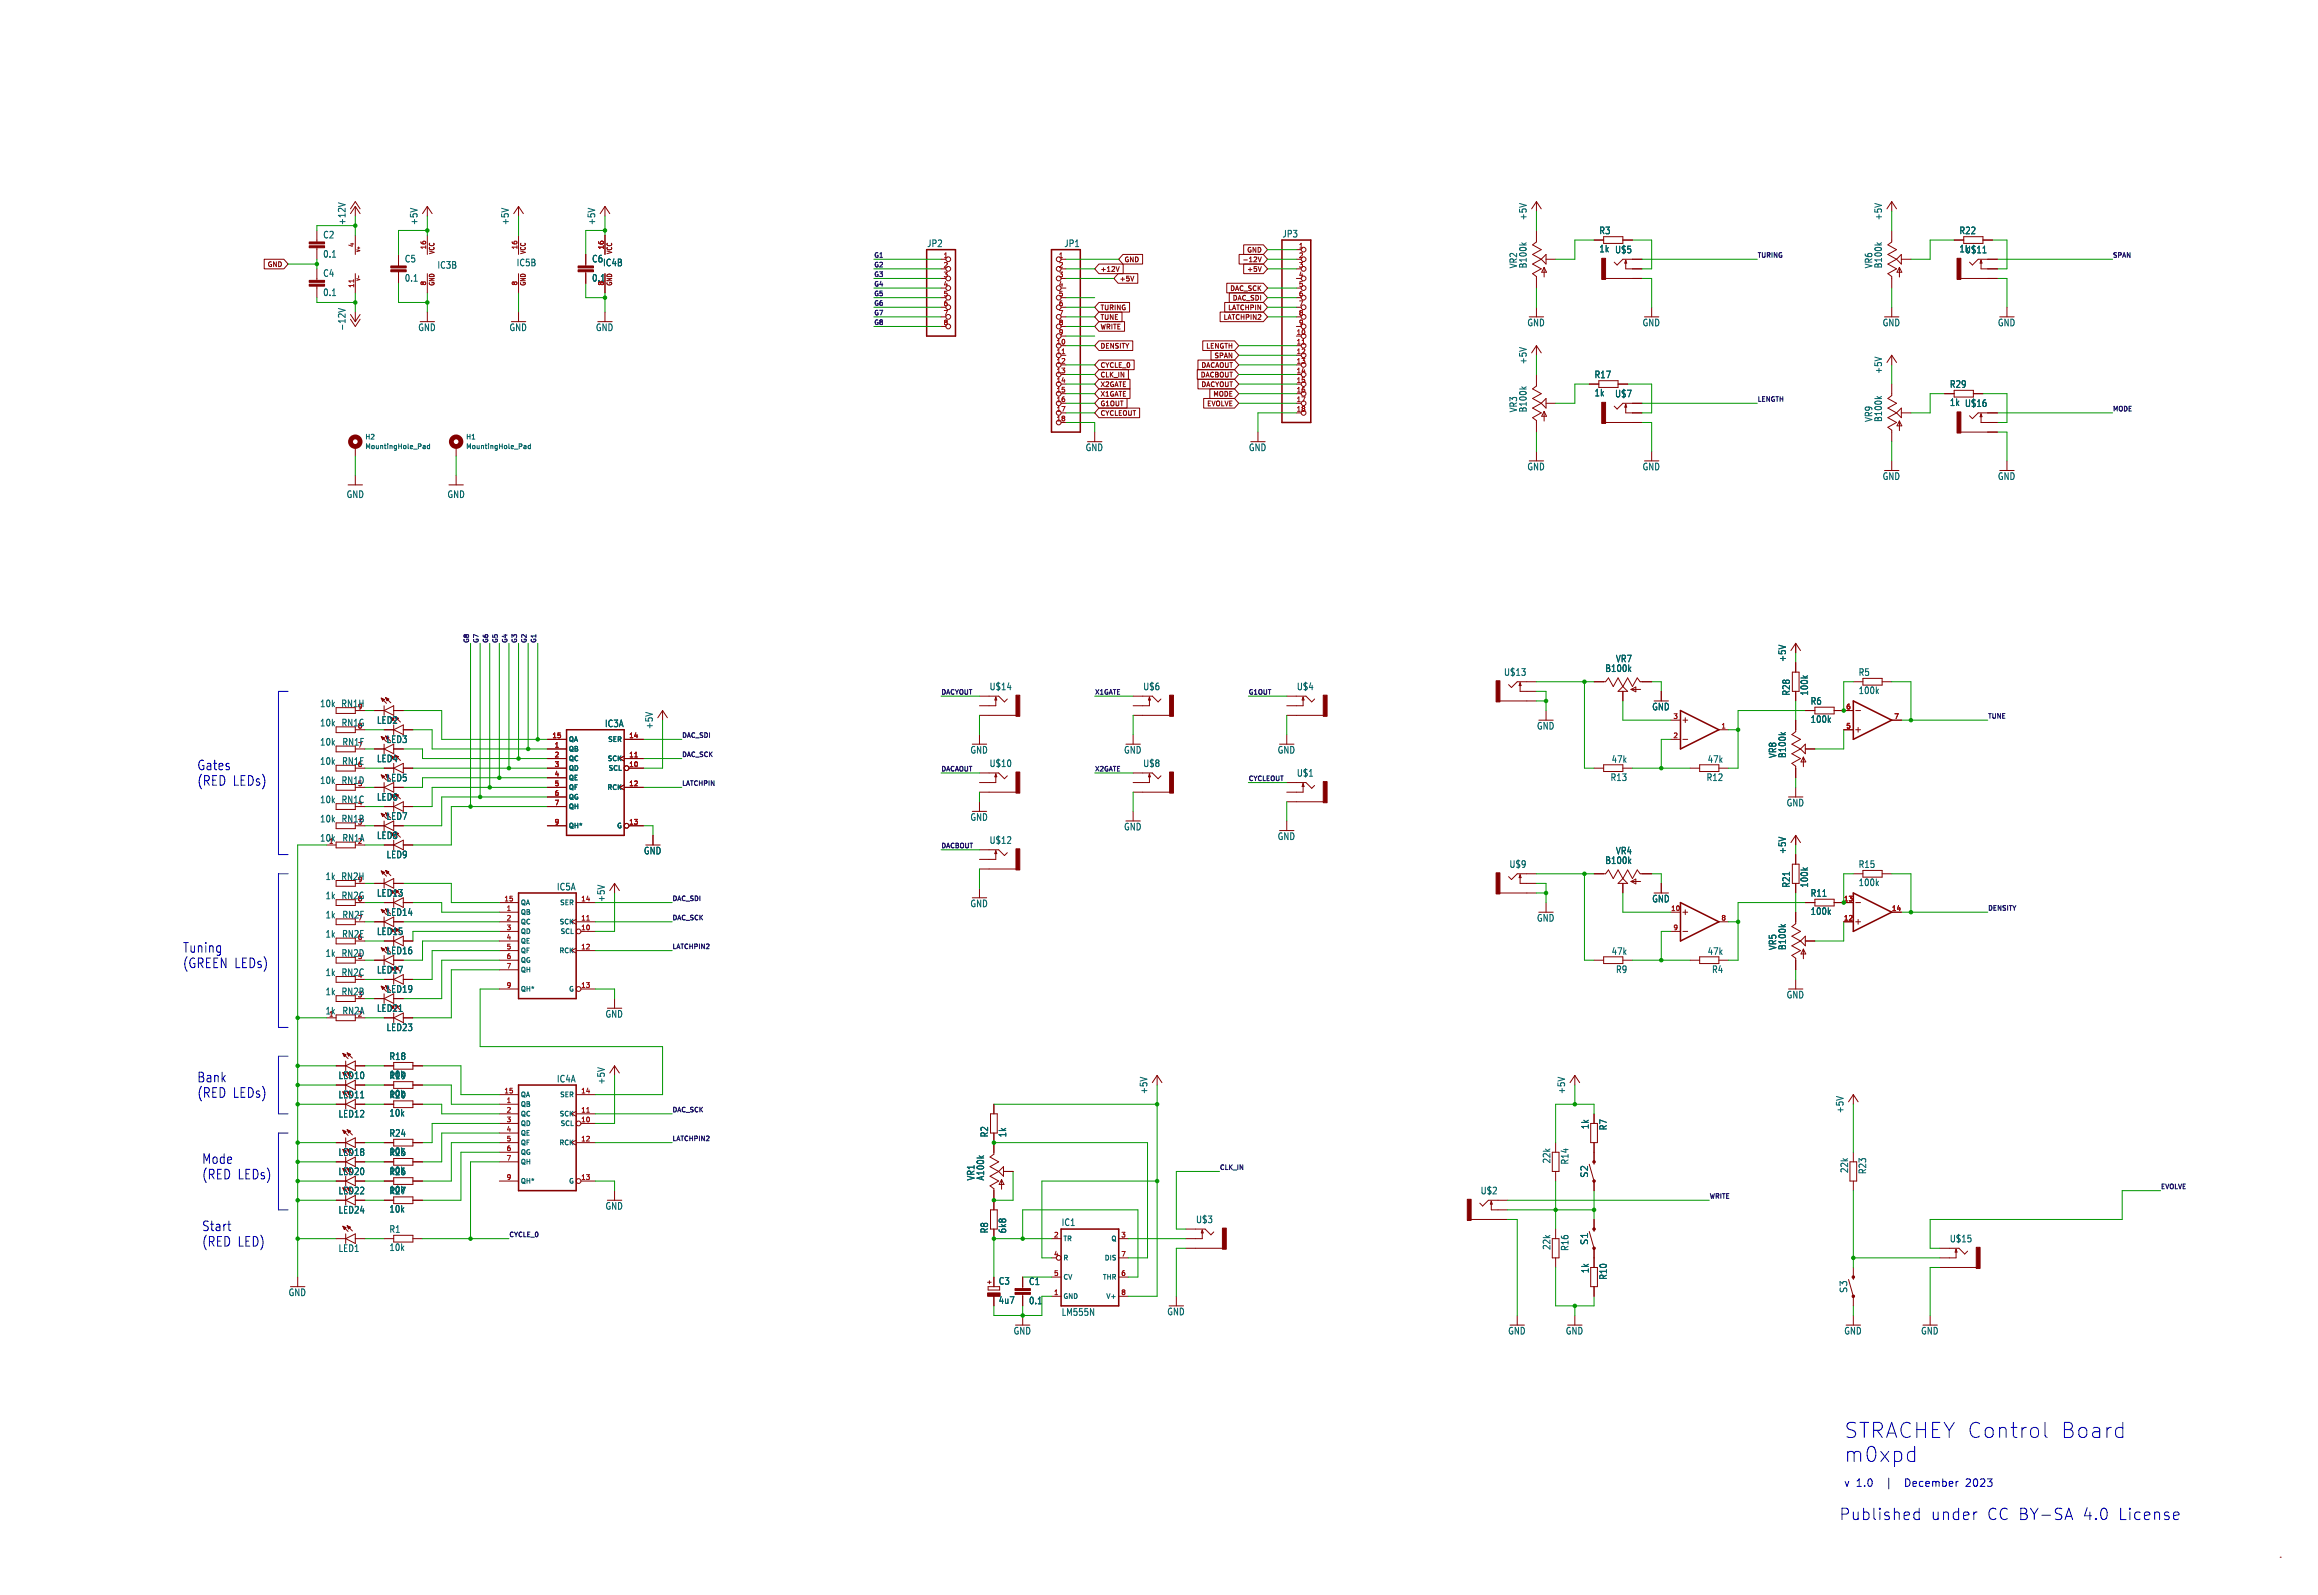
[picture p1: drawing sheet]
<svg xmlns="http://www.w3.org/2000/svg" width="613mm" height="422mm" viewBox="0 0 613 422" stroke-linecap="round" stroke-linejoin="round" font-family="sans-serif">
<defs><g id="words">
<g font-size="5.6" fill="#0000c2">
<text x="487.7" y="380.7">STRACHEY Control</text>
<text x="544.3" y="380.7">Board</text>
<text x="487.7" y="387.1">m0xpd</text>
</g>
<g font-size="4.2" fill="#0000c2">
<text x="486.4" y="402.3">Published</text>
<text x="510.4" y="402.3">under</text>
<text x="525.1" y="402.3">CC BY-SA</text>
<text x="550.1" y="402.3">4.0</text>
<text x="559.4" y="402.3">License</text>
</g>
<g font-size="3.5" fill="#0000c2">
<text x="52.1" y="203.9">Gates</text>
<text x="52.1" y="208">(RED LEDs)</text>
<text x="48.3" y="252.2">Tuning</text>
<text x="48.3" y="256.3">(GREEN LEDs)</text>
<text x="52.1" y="286.5">Bank</text>
<text x="52.1" y="290.6">(RED LEDs)</text>
<text x="53.3" y="308.1">Mode</text>
<text x="53.3" y="312.2">(RED LEDs)</text>
<text x="53.3" y="325.9">Start</text>
<text x="53.3" y="329.9">(RED LED)</text>
</g>
<g font-size="2.8" fill="#0000c2">
<text x="487.7" y="393.4">v 1.0</text>
<text x="498.7" y="393.4">|</text>
<text x="503.8" y="393.4">December</text>
<text x="519.9" y="393.4">2023</text>
</g>
<g font-size="2.5" fill="#006464">
<text x="91.6" y="59.6" transform="rotate(-90 91.6 59.6)">+12V</text>
<text x="110.6" y="59.6" transform="rotate(-90 110.6 59.6)">+5V</text>
<text x="134.8" y="59.6" transform="rotate(-90 134.8 59.6)">+5V</text>
<text x="157.6" y="59.6" transform="rotate(-90 157.6 59.6)">+5V</text>
<text x="404" y="58.4" transform="rotate(-90 404 58.4)">+5V</text>
<text x="498" y="58.4" transform="rotate(-90 498 58.4)">+5V</text>
<text x="85.4" y="63.3">C2</text>
<text x="245.2" y="65.5">JP2</text>
<text x="281.4" y="65.5">JP1</text>
<text x="339.1" y="63">JP3</text>
<text x="423" y="62.1">R3</text>
<text x="518.2" y="62.1">R22</text>
<text x="85.4" y="68.3">0.1</text>
<text x="107" y="69.6">C5</text>
<text x="115.6" y="71.3">IC3B</text>
<text x="136.6" y="70.6">IC5B</text>
<text x="156.5" y="69.6">C6</text>
<text x="159.4" y="70.6">IC4B</text>
<text x="401.5" y="71.1" transform="rotate(-90 401.5 71.1)">VR2</text>
<text x="404" y="71.1" transform="rotate(-90 404 71.1)">B100k</text>
<text x="423" y="66.9">1k</text>
<text x="427.1" y="67.2">U$5</text>
<text x="495.4" y="71.1" transform="rotate(-90 495.4 71.1)">VR6</text>
<text x="498" y="71.1" transform="rotate(-90 498 71.1)">B100k</text>
<text x="518.2" y="66.9">1kU$11</text>
<text x="85.4" y="73.4">C4</text>
<text x="107" y="74.7">0.1</text>
<text x="156.5" y="74.7">0.1</text>
<text x="85.4" y="78.5">0.1</text>
<text x="91.6" y="87.6" transform="rotate(-90 91.6 87.6)">-12V</text>
<text x="110.5" y="87.8">GND</text>
<text x="134.7" y="87.8">GND</text>
<text x="157.5" y="87.8">GND</text>
<text x="403.9" y="86.5">GND</text>
<text x="434.4" y="86.5">GND</text>
<text x="497.9" y="86.5">GND</text>
<text x="528.4" y="86.5">GND</text>
<text x="404" y="96.5" transform="rotate(-90 404 96.5)">+5V</text>
<text x="421.7" y="100.2">R17</text>
<text x="498" y="99" transform="rotate(-90 498 99)">+5V</text>
<text x="421.7" y="105">1k</text>
<text x="427.1" y="105.3">U$7</text>
<text x="515.7" y="102.8">R29</text>
<text x="515.7" y="107.6">1k</text>
<text x="519.7" y="107.8">U$16</text>
<text x="401.5" y="109.2" transform="rotate(-90 401.5 109.2)">VR3</text>
<text x="404" y="109.2" transform="rotate(-90 404 109.2)">B100k</text>
<text x="495.4" y="111.7" transform="rotate(-90 495.4 111.7)">VR9</text>
<text x="498" y="111.7" transform="rotate(-90 498 111.7)">B100k</text>
<text x="287.1" y="119.5">GND</text>
<text x="330.3" y="119.5">GND</text>
<text x="403.9" y="124.6">GND</text>
<text x="434.4" y="124.6">GND</text>
<text x="91.6" y="131.9">GND</text>
<text x="118.3" y="131.9">GND</text>
<text x="497.9" y="127.1">GND</text>
<text x="528.4" y="127.1">GND</text>
<text x="397.7" y="179">U$13</text>
<text x="424.5" y="177.9">B100k</text>
<text x="427.3" y="175.4">VR7</text>
<text x="472.6" y="175.2" transform="rotate(-90 472.6 175.2)">+5V</text>
<text x="491.5" y="179">R5</text>
<text x="261.7" y="182.8">U$14</text>
<text x="302.3" y="182.8">U$6</text>
<text x="343" y="182.8">U$4</text>
<text x="473.6" y="184.1" transform="rotate(-90 473.6 184.1)">R28</text>
<text x="478.4" y="184.1" transform="rotate(-90 478.4 184.1)">100k</text>
<text x="491.5" y="183.8">100k</text>
<text x="84.6" y="187.3">10k</text>
<text x="90.2" y="187.3">RN1H</text>
<text x="99.6" y="191.7">LED2</text>
<text x="436.9" y="188.1">GND</text>
<text x="478.8" y="186.6">R6</text>
<text x="478.8" y="191.4">100k</text>
<text x="84.6" y="197.4">10k</text>
<text x="84.6" y="192.3">10k</text>
<text x="90.3" y="192.3">RN1G</text>
<text x="90.5" y="197.4">RN1F</text>
<text x="102.2" y="196.7">LED3</text>
<text x="159.9" y="192.5">IC3A</text>
<text x="172.9" y="193" transform="rotate(-90 172.9 193)">+5V</text>
<text x="406.5" y="193.2">GND</text>
<text x="84.6" y="202.5">10k</text>
<text x="90.4" y="202.5">RN1E</text>
<text x="99.6" y="201.8">LED4</text>
<text x="256.6" y="199.5">GND</text>
<text x="261.7" y="203.1">U$10</text>
<text x="297.2" y="199.5">GND</text>
<text x="302.3" y="203.1">U$8</text>
<text x="337.9" y="199.5">GND</text>
<text x="426.2" y="202">47k</text>
<text x="451.6" y="202">47k</text>
<text x="470" y="200.6" transform="rotate(-90 470 200.6)">VR8</text>
<text x="472.6" y="200.6" transform="rotate(-90 472.6 200.6)">B100k</text>
<text x="84.6" y="207.6">10k</text>
<text x="90.3" y="207.6">RN1D</text>
<text x="102.2" y="206.9">LED5</text>
<text x="343" y="205.6">U$1</text>
<text x="425.9" y="206.8">R13</text>
<text x="451.3" y="206.8">R12</text>
<text x="84.6" y="212.7">10k</text>
<text x="90.3" y="212.7">RN1C</text>
<text x="99.6" y="212">LED6</text>
<text x="472.5" y="213.5">GND</text>
<text x="84.6" y="217.7">10k</text>
<text x="90.3" y="217.7">RN1B</text>
<text x="102.2" y="217.1">LED7</text>
<text x="256.6" y="217.3">GND</text>
<text x="297.2" y="219.9">GND</text>
<text x="84.6" y="222.8">10k</text>
<text x="90.5" y="222.8">RN1A</text>
<text x="99.6" y="222.1">LED8</text>
<text x="102.2" y="227.2">LED9</text>
<text x="170.2" y="226.2">GND</text>
<text x="261.7" y="223.4">U$12</text>
<text x="337.9" y="222.4">GND</text>
<text x="427.3" y="226.2">VR4</text>
<text x="472.6" y="226" transform="rotate(-90 472.6 226)">+5V</text>
<text x="86" y="233">1k</text>
<text x="90.2" y="233">RN2H</text>
<text x="399.2" y="229.8">U$9</text>
<text x="424.5" y="228.7">B100k</text>
<text x="491.5" y="229.8">R15</text>
<text x="86" y="238.1">1k</text>
<text x="90.3" y="238.1">RN2G</text>
<text x="99.6" y="237.4">LED13</text>
<text x="147.2" y="235.7">IC5A</text>
<text x="160.2" y="238.7" transform="rotate(-90 160.2 238.7)">+5V</text>
<text x="436.9" y="238.9">GND</text>
<text x="473.6" y="234.9" transform="rotate(-90 473.6 234.9)">R21</text>
<text x="478.4" y="234.9" transform="rotate(-90 478.4 234.9)">100k</text>
<text x="478.8" y="237.4">R11</text>
<text x="491.5" y="234.6">100k</text>
<text x="86" y="243.1">1k</text>
<text x="90.5" y="243.1">RN2F</text>
<text x="102.2" y="242.5">LED14</text>
<text x="256.6" y="240.2">GND</text>
<text x="406.5" y="244">GND</text>
<text x="478.8" y="242.2">100k</text>
<text x="86" y="248.2">1k</text>
<text x="90.4" y="248.2">RN2E</text>
<text x="99.6" y="247.5">LED15</text>
<text x="470" y="251.4" transform="rotate(-90 470 251.4)">VR5</text>
<text x="472.6" y="251.4" transform="rotate(-90 472.6 251.4)">B100k</text>
<text x="86" y="253.3">1k</text>
<text x="90.3" y="253.3">RN2D</text>
<text x="99.6" y="257.7">LED17</text>
<text x="102.2" y="252.6">LED16</text>
<text x="426.2" y="252.8">47k</text>
<text x="427.4" y="257.6">R9</text>
<text x="451.6" y="252.8">47k</text>
<text x="452.8" y="257.6">R4</text>
<text x="86" y="263.5">1k</text>
<text x="86" y="258.4">1k</text>
<text x="90.3" y="263.5">RN2B</text>
<text x="90.3" y="258.4">RN2C</text>
<text x="102.2" y="262.8">LED19</text>
<text x="86" y="268.5">1k</text>
<text x="90.5" y="268.5">RN2A</text>
<text x="99.6" y="267.9">LED21</text>
<text x="160.1" y="269.4">GND</text>
<text x="472.5" y="264.3">GND</text>
<text x="102.2" y="272.9">LED23</text>
<text x="102.9" y="280.6">R18</text>
<text x="89.5" y="285.6">LED10</text>
<text x="102.9" y="285.4">10k</text>
<text x="147.2" y="286.5">IC4A</text>
<text x="160.2" y="287" transform="rotate(-90 160.2 287)">+5V</text>
<text x="89.5" y="290.7">LED11</text>
<text x="102.9" y="290.5">10k</text>
<text x="303.7" y="289.5" transform="rotate(-90 303.7 289.5)">+5V</text>
<text x="414.2" y="289.5" transform="rotate(-90 414.2 289.5)">+5V</text>
<text x="89.5" y="295.8">LED12</text>
<text x="102.9" y="295.5">10k</text>
<text x="420.4" y="298.8" transform="rotate(-90 420.4 298.8)">1k</text>
<text x="425.2" y="299.1" transform="rotate(-90 425.2 299.1)">R7</text>
<text x="487.8" y="294.6" transform="rotate(-90 487.8 294.6)">+5V</text>
<text x="89.5" y="306">LED18</text>
<text x="102.9" y="305.7">10k</text>
<text x="102.9" y="300.9">R24</text>
<text x="261.5" y="300.9" transform="rotate(-90 261.5 300.9)">R2</text>
<text x="266.3" y="300.9" transform="rotate(-90 266.3 300.9)">1k</text>
<text x="89.5" y="311">LED20</text>
<text x="102.9" y="310.8">10k</text>
<text x="410.3" y="307.8" transform="rotate(-90 410.3 307.8)">22k</text>
<text x="415.1" y="308.1" transform="rotate(-90 415.1 308.1)">R14</text>
<text x="420.2" y="311.6" transform="rotate(-90 420.2 311.6)">S2</text>
<text x="489" y="310.4" transform="rotate(-90 489 310.4)">22k</text>
<text x="493.8" y="310.7" transform="rotate(-90 493.8 310.7)">R23</text>
<text x="89.5" y="316.1">LED22</text>
<text x="102.9" y="315.9">10k</text>
<text x="258" y="312.4" transform="rotate(-90 258 312.4)">VR1</text>
<text x="260.5" y="312.4" transform="rotate(-90 260.5 312.4)">A100k</text>
<text x="391.6" y="316.1">U$2</text>
<text x="89.5" y="321.2">LED24</text>
<text x="102.9" y="320.9">10k</text>
<text x="160.1" y="320.2">GND</text>
<text x="316.3" y="323.7">U$3</text>
<text x="102.9" y="326.3">R1</text>
<text x="261.5" y="326.3" transform="rotate(-90 261.5 326.3)">R8</text>
<text x="266.3" y="326.3" transform="rotate(-90 266.3 326.3)">6k8</text>
<text x="280.7" y="324.5">IC1</text>
<text x="420.2" y="329.4" transform="rotate(-90 420.2 329.4)">S1</text>
<text x="515.7" y="328.8">U$15</text>
<text x="89.5" y="331.4">LED1</text>
<text x="102.9" y="331.1">10k</text>
<text x="410.3" y="330.7" transform="rotate(-90 410.3 330.7)">22k</text>
<text x="415.1" y="331" transform="rotate(-90 415.1 331)">R16</text>
<text x="264.1" y="340">C3</text>
<text x="272.1" y="340.1">C1</text>
<text x="420.4" y="336.9" transform="rotate(-90 420.4 336.9)">1k</text>
<text x="425.2" y="338.6" transform="rotate(-90 425.2 338.6)">R10</text>
<text x="76.3" y="343">GND</text>
<text x="264.1" y="345.1">4u7</text>
<text x="272.1" y="345.2">0.1</text>
<text x="488.8" y="342.1" transform="rotate(-90 488.8 342.1)">S3</text>
<text x="268" y="353.2">GND</text>
<text x="280.7" y="348.3">LM555N</text>
<text x="308.7" y="348.1">GND</text>
<text x="398.8" y="353.2">GND</text>
<text x="414.1" y="353.2">GND</text>
<text x="487.7" y="353.2">GND</text>
<text x="508.1" y="353.2">GND</text>
</g>
<g font-size="1.8" fill="#a90000">
<text x="93.7" y="65.5" transform="rotate(-90 93.7 65.5)">4</text>
<text x="343.5" y="65.8">1</text>
<text x="112.8" y="66.1" transform="rotate(-90 112.8 66.1)">16</text>
<text x="136.9" y="66.1" transform="rotate(-90 136.9 66.1)">16</text>
<text x="159.8" y="66.1" transform="rotate(-90 159.8 66.1)">16</text>
<text x="249.5" y="68.3">1</text>
<text x="249.5" y="70.9">2</text>
<text x="280" y="68.3">1</text>
<text x="280" y="70.9">2</text>
<text x="343.5" y="68.3">2</text>
<text x="343.5" y="70.9">3</text>
<text x="93.7" y="76.2" transform="rotate(-90 93.7 76.2)">11</text>
<text x="112.8" y="75.6" transform="rotate(-90 112.8 75.6)">8</text>
<text x="136.9" y="75.6" transform="rotate(-90 136.9 75.6)">8</text>
<text x="159.8" y="75.6" transform="rotate(-90 159.8 75.6)">8</text>
<text x="249.5" y="73.4">3</text>
<text x="249.5" y="75.9">4</text>
<text x="280" y="73.4">3</text>
<text x="280" y="75.9">4</text>
<text x="343.5" y="73.4">4</text>
<text x="343.5" y="75.9">5</text>
<text x="249.5" y="78.5">5</text>
<text x="249.5" y="81">6</text>
<text x="249.5" y="83.6">7</text>
<text x="280" y="78.5">5</text>
<text x="280" y="81">6</text>
<text x="280" y="83.6">7</text>
<text x="343.5" y="78.5">6</text>
<text x="343.5" y="81">7</text>
<text x="343.5" y="83.6">8</text>
<text x="249.5" y="86.1">8</text>
<text x="280" y="86.1">8</text>
<text x="280" y="88.6">9</text>
<text x="342.9" y="88.6">10</text>
<text x="343.5" y="86.1">9</text>
<text x="279.4" y="91.2">10</text>
<text x="279.4" y="93.7">11</text>
<text x="342.9" y="91.2">11</text>
<text x="342.9" y="93.7">12</text>
<text x="279.4" y="96.3">12</text>
<text x="279.4" y="98.8">13</text>
<text x="279.4" y="101.3">14</text>
<text x="342.9" y="96.3">13</text>
<text x="342.9" y="98.8">14</text>
<text x="342.9" y="101.3">15</text>
<text x="279.4" y="103.9">15</text>
<text x="279.4" y="106.4">16</text>
<text x="342.9" y="103.9">16</text>
<text x="342.9" y="106.4">17</text>
<text x="279.4" y="109">17</text>
<text x="279.4" y="111.5">18</text>
<text x="342.9" y="109">18</text>
<text x="442.5" y="190.2">3</text>
<text x="488.2" y="187.7">6</text>
<text x="500.9" y="190.2">7</text>
<text x="146" y="195.3">15</text>
<text x="146.6" y="197.9">1</text>
<text x="166.3" y="195.3">14</text>
<text x="442.5" y="195.3">2</text>
<text x="455.2" y="192.8">1</text>
<text x="488.2" y="192.8">5</text>
<text x="146.6" y="200.4">2</text>
<text x="146.6" y="202.9">3</text>
<text x="166.3" y="202.9">10</text>
<text x="166.3" y="200.4">11</text>
<text x="146.6" y="205.5">4</text>
<text x="146.6" y="208">5</text>
<text x="166.3" y="208">12</text>
<text x="146.6" y="210.6">6</text>
<text x="146.6" y="213.1">7</text>
<text x="146.6" y="218.2">9</text>
<text x="166.3" y="218.2">13</text>
<text x="94.5" y="223.3">2</text>
<text x="133.3" y="238.5">15</text>
<text x="153.6" y="238.5">14</text>
<text x="487.6" y="238.5">13</text>
<text x="133.9" y="241">1</text>
<text x="133.9" y="243.6">2</text>
<text x="153.6" y="243.6">11</text>
<text x="441.9" y="241">10</text>
<text x="455.2" y="243.6">8</text>
<text x="487.6" y="243.6">12</text>
<text x="500.3" y="241">14</text>
<text x="133.9" y="246.1">3</text>
<text x="133.9" y="248.7">4</text>
<text x="133.9" y="251.2">5</text>
<text x="153.6" y="246.1">10</text>
<text x="153.6" y="251.2">12</text>
<text x="442.5" y="246.1">9</text>
<text x="133.9" y="253.7">6</text>
<text x="133.9" y="256.3">7</text>
<text x="133.9" y="261.4">9</text>
<text x="153.6" y="261.4">13</text>
<text x="86.9" y="269">1</text>
<text x="94.5" y="269">2</text>
<text x="133.3" y="289.3">15</text>
<text x="133.9" y="291.8">1</text>
<text x="153.6" y="289.3">14</text>
<text x="133.9" y="294.4">2</text>
<text x="133.9" y="296.9">3</text>
<text x="133.9" y="299.5">4</text>
<text x="153.6" y="296.9">10</text>
<text x="153.6" y="294.4">11</text>
<text x="133.9" y="302">5</text>
<text x="133.9" y="304.5">6</text>
<text x="153.6" y="302">12</text>
<text x="133.9" y="307.1">7</text>
<text x="133.9" y="312.2">9</text>
<text x="153.6" y="312.2">13</text>
<text x="278.7" y="327.4">2</text>
<text x="296.5" y="327.4">3</text>
<text x="278.7" y="332.5">4</text>
<text x="296.5" y="332.5">7</text>
<text x="278.7" y="337.6">5</text>
<text x="296.5" y="337.6">6</text>
<text x="278.7" y="342.6">1</text>
<text x="296.5" y="342.6">8</text>
</g>
<g font-size="1.8" fill="#840000">
<text x="70.7" y="70.8">GND</text>
<text x="115.1" y="67.3" transform="rotate(-90 115.1 67.3)">VCC</text>
<text x="139.2" y="67.3" transform="rotate(-90 139.2 67.3)">VCC</text>
<text x="162.1" y="67.3" transform="rotate(-90 162.1 67.3)">VCC</text>
<text x="297.3" y="69.5">GND</text>
<text x="328.6" y="69.5">-12V</text>
<text x="329.8" y="67">GND</text>
<text x="115.1" y="75.7" transform="rotate(-90 115.1 75.7)">GND</text>
<text x="139.2" y="75.7" transform="rotate(-90 139.2 75.7)">GND</text>
<text x="162.1" y="75.7" transform="rotate(-90 162.1 75.7)">GND</text>
<text x="291" y="72.1">+12V</text>
<text x="296.1" y="74.6">+5V</text>
<text x="325.3" y="77.2">DAC_SCK</text>
<text x="329.8" y="72.1">+5V</text>
<text x="291" y="82.2">TURING</text>
<text x="324.8" y="82.2">LATCHPIN</text>
<text x="326" y="79.7">DAC_SDI</text>
<text x="291" y="84.8">TUNE</text>
<text x="291" y="87.3">WRITE</text>
<text x="323.5" y="84.8">LATCHPIN2</text>
<text x="291" y="92.4">DENSITY</text>
<text x="319" y="92.4">LENGTH</text>
<text x="321.1" y="94.9">SPAN</text>
<text x="291" y="100">CLK_IN</text>
<text x="291" y="97.5">CYCLE_0</text>
<text x="317.5" y="100">DACBOUT</text>
<text x="317.7" y="97.5">DACAOUT</text>
<text x="291" y="102.6">X2GATE</text>
<text x="291" y="105.1">X1GATE</text>
<text x="291" y="107.6">G1OUT</text>
<text x="317.7" y="102.6">DACYOUT</text>
<text x="319.2" y="107.6">EVOLVE</text>
<text x="320.8" y="105.1">MODE</text>
<text x="291" y="110.2">CYCLEOUT</text>
<text x="262.5" y="340" transform="rotate(-90 262.5 340)">+</text>
</g>
<g font-size="1.8" fill="#006464">
<text x="96.5" y="116.4">H2</text>
<text x="96.5" y="119">MountingHole_Pad</text>
<text x="123.2" y="116.4">H1</text>
<text x="123.2" y="119">MountingHole_Pad</text>
<text x="94.5" y="187.7">9</text>
<text x="94.5" y="197.9">7</text>
<text x="94.5" y="192.8">8</text>
<text x="150.4" y="196.4">QA</text>
<text x="160.8" y="196.4">SER</text>
<text x="94.5" y="202.9">6</text>
<text x="150.4" y="199">QB</text>
<text x="150.4" y="201.5">QC</text>
<text x="160.6" y="201.5">SCK</text>
<text x="94.5" y="208">5</text>
<text x="150.4" y="204.1">QD</text>
<text x="150.4" y="206.6">QE</text>
<text x="150.4" y="209.1">QF</text>
<text x="160.6" y="209.1">RCK</text>
<text x="160.9" y="204.1">SCL</text>
<text x="94.5" y="213.1">4</text>
<text x="150.4" y="211.7">QG</text>
<text x="150.4" y="214.2">QH</text>
<text x="94.5" y="218.2">3</text>
<text x="150.4" y="219.3">QH*</text>
<text x="163.1" y="219.3">G</text>
<text x="86.9" y="223.3">1</text>
<text x="94.5" y="233.4">9</text>
<text x="94.5" y="238.5">8</text>
<text x="137.7" y="239.6">QA</text>
<text x="148.1" y="239.6">SER</text>
<text x="94.5" y="243.6">7</text>
<text x="137.7" y="242.2">QB</text>
<text x="137.7" y="244.7">QC</text>
<text x="147.9" y="244.7">SCK</text>
<text x="94.5" y="248.7">6</text>
<text x="137.7" y="247.2">QD</text>
<text x="137.7" y="249.8">QE</text>
<text x="148.2" y="247.2">SCL</text>
<text x="94.5" y="253.7">5</text>
<text x="137.7" y="252.3">QF</text>
<text x="137.7" y="254.9">QG</text>
<text x="137.7" y="257.4">QH</text>
<text x="147.9" y="252.3">RCK</text>
<text x="94.5" y="263.9">3</text>
<text x="94.5" y="258.8">4</text>
<text x="137.7" y="262.5">QH*</text>
<text x="150.4" y="262.5">G</text>
<text x="137.7" y="293">QB</text>
<text x="137.7" y="290.4">QA</text>
<text x="148.1" y="290.4">SER</text>
<text x="137.7" y="295.5">QC</text>
<text x="137.7" y="298">QD</text>
<text x="147.9" y="295.5">SCK</text>
<text x="148.2" y="298">SCL</text>
<text x="137.7" y="300.6">QE</text>
<text x="137.7" y="303.1">QF</text>
<text x="137.7" y="305.7">QG</text>
<text x="147.9" y="303.1">RCK</text>
<text x="137.7" y="308.2">QH</text>
<text x="137.7" y="313.3">QH*</text>
<text x="150.4" y="313.3">G</text>
<text x="281.2" y="328.5">TR</text>
<text x="293.9" y="328.5">Q</text>
<text x="281.2" y="333.6">R</text>
<text x="292.1" y="333.6">DIS</text>
<text x="281.2" y="338.7">CV</text>
<text x="291.6" y="338.7">THR</text>
<text x="281.2" y="343.8">GND</text>
<text x="292.5" y="343.8">V+</text>
</g>
<g font-size="1.7" fill="#0f0f0f">
<text x="231.1" y="70.8">G2</text>
<text x="231.1" y="68.2">G1</text>
<text x="464.8" y="68.2">TURING</text>
<text x="558.8" y="68.2">SPAN</text>
<text x="231.1" y="75.9">G4</text>
<text x="231.1" y="73.3">G3</text>
<text x="231.1" y="80.9">G6</text>
<text x="231.1" y="78.4">G5</text>
<text x="231.1" y="83.5">G7</text>
<text x="231.1" y="86">G8</text>
<text x="464.8" y="106.3">LENGTH</text>
<text x="558.8" y="108.9">MODE</text>
<text x="124.1" y="170.2" transform="rotate(-90 124.1 170.2)">G8</text>
<text x="126.7" y="170.2" transform="rotate(-90 126.7 170.2)">G7</text>
<text x="129.2" y="170.2" transform="rotate(-90 129.2 170.2)">G6</text>
<text x="131.7" y="170.2" transform="rotate(-90 131.7 170.2)">G5</text>
<text x="134.3" y="170.2" transform="rotate(-90 134.3 170.2)">G4</text>
<text x="136.8" y="170.2" transform="rotate(-90 136.8 170.2)">G3</text>
<text x="139.4" y="170.2" transform="rotate(-90 139.4 170.2)">G2</text>
<text x="141.9" y="170.2" transform="rotate(-90 141.9 170.2)">G1</text>
<text x="248.9" y="183.8">DACYOUT</text>
<text x="289.6" y="183.8">X1GATE</text>
<text x="330.2" y="183.8">G1OUT</text>
<text x="525.8" y="190.2">TUNE</text>
<text x="180.3" y="195.2">DAC_SDI</text>
<text x="180.3" y="200.3">DAC_SCK</text>
<text x="180.3" y="207.9">LATCHPIN</text>
<text x="248.9" y="204.1">DACAOUT</text>
<text x="289.6" y="204.1">X2GATE</text>
<text x="330.2" y="206.7">CYCLEOUT</text>
<text x="248.9" y="224.4">DACBOUT</text>
<text x="177.8" y="238.4">DAC_SDI</text>
<text x="177.8" y="243.5">DAC_SCK</text>
<text x="525.8" y="241">DENSITY</text>
<text x="177.8" y="251.1">LATCHPIN2</text>
<text x="177.8" y="294.3">DAC_SCK</text>
<text x="177.8" y="301.9">LATCHPIN2</text>
<text x="322.6" y="309.5">CLK_IN</text>
<text x="452.1" y="317.2">WRITE</text>
<text x="571.5" y="314.6">EVOLVE</text>
<text x="134.6" y="327.3">CYCLE_0</text>
</g>
<g font-size="1.1" fill="#840000">
<text x="95.4" y="66.8" transform="rotate(-90 95.4 66.8)">V+</text>
<text x="95.4" y="74.4" transform="rotate(-90 95.4 74.4)">V-</text>
</g>
</g></defs>
<g fill="none" stroke="#840000" stroke-width=".26">
<path d="M92.7 55.2l1.3-1.9 1.2 1.9M94 54.6v2.5M94 54.6l-1.3 1.9M94 54.6l1.2 1.9M113 54.6v2.5M113 54.6l-1.2 1.9M113 54.6l1.3 1.9M137.2 54.6v2.5M137.2 54.6l-1.3 1.9M137.2 54.6l1.2 1.9M160 54.6v2.5M160 54.6l-1.3 1.9"/>
<path d="M160 54.6l1.3 1.9M406.4 53.3v2.6M406.4 53.3l-1.3 1.9M406.4 53.3l1.3 1.9M500.4 53.3v2.6M500.4 53.3l-1.3 1.9M500.4 53.3l1.2 1.9M69.9 68.6h5.2l1.1 1.2-1.1 1.3h-5.2zM83.8 61v3M83.8 65.5v3.1M83.8 71.1v3.1M83.8 75.7v3"/>
<path d="M94 62.2v5.1M94 72.4v5.1M94.9 73v.5M105.4 67.3v3.1M105.4 71.9v3M113 62.2v5.1M113 72.4v5.1M137.2 62.2v5.1M137.2 72.4v5.1M154.9 67.3v3.1M154.9 71.9v3M160 62.2v5.1"/>
<path d="M160 72.4v5.1M248.9 68.6h1.3M248.9 73.7h1.3M248.9 78.7h1.3M280.7 68.6h1.2M280.7 73.7h1.2M280.7 71.1h1.2M280.7 78.7h1.2M280.7 76.2h1.2M290.7 69.8h6.4v2.6h-6.4l-1.1-1.3zM295.8 72.4h5.2v2.5h-5.2l-1.2-1.2zM296 70.5l-.4 1.3"/>
<path d="M297 67.3h5.2v2.5h-5.2l-1.1-1.2zM299.9 73.1l-.4 1.2M324.5 74.9h9.7l1.1 1.3-1.1 1.3h-9.7zM325.2 77.5h9l1.1 1.2-1.1 1.3h-9zM327.8 67.3h6.4l1.1 1.3-1.1 1.2h-6.4zM329 69.8h5.2l1.1 1.3-1.1 1.3h-5.2zM329 64.8h5.2l1.1 1.2-1.1 1.3h-5.2zM332.8 68l.4 1.2 .4-1.2M333.6 70.5l-.4 1.3M342.9 71.1h1.3M342.9 78.7h1.3M342.9 76.2h1.3"/>
<path d="M342.9 66h1.3M406.4 61v3l-1 .8 2.3 1.2-2.3 1.3 2.3 1.3M407.7 68.6l-2.3 1.2 2.3 1.3-2.3 1.3 1 .8v3M407.7 68.6l1.2-1.3v2.5zM408.4 70.7v2.6M408.4 70.7l.7 1.3h-1.3zM408.9 68.6h2.6M421.6 63.5h2.6M424.2 62.6h5.1v1.8h-5.1zM424.7 73.7h9.6M429.3 63.5h2.5M430 68.8v2.3h4.3"/>
<path d="M430 68.8l.3 .8h-.5zM434.3 68.6h-5l-1.6 1.5-.7-.8M500.4 61v3l-1 .8 2.2 1.2-2.2 1.3 2.2 1.3M501.6 68.6l-2.2 1.2 2.2 1.3-2.2 1.3 1 .8v3M502.4 70.7l.6 1.3h-1.2zM502.4 70.7v2.6M502.9 67.3v2.5l-1.3-1.2zM502.9 68.6h2.6M516.9 63.5h2.5M518.7 73.7h9.6M519.4 62.6h5.1v1.8h-5.1zM524 68.8v2.3h4.3"/>
<path d="M524 68.8l.3 .8h-.6zM524.5 63.5h2.5M528.3 68.6h-5.1l-1.5 1.5-.7-.8M92.7 84.5l1.3 1.9 1.2-1.9M92.7 83.2l1.3 1.9M94 82.5v2.6M95.2 83.2l-1.2 1.9M113 82.5v2.6M137.2 82.5v2.6M160 82.5v2.6M248.9 81.3h1.3M248.9 83.8h1.3"/>
<path d="M248.9 86.4h1.3M280.7 81.3h1.2M280.7 83.8h1.2M280.7 86.4h1.2M280.7 91.4h1.2M280.7 94h1.2M280.7 96.5h1.2M280.7 99.1h1.2M280.7 88.9h1.2M290.7 97.8h7.8v2.5h-7.8l-1.1-1.2zM290.7 95.2h9.3v2.6h-9.3l-1.1-1.3zM290.7 90.2h8.9v2.5h-8.9l-1.1-1.3z"/>
<path d="M290.7 82.5h6.1v2.6h-6.1l-1.1-1.3zM290.7 85.1h6.7v2.5h-6.7l-1.1-1.2zM290.7 80h8.1v2.5h-8.1l-1.1-1.2zM316.7 97.8h9.8l1.2 1.3-1.2 1.2h-9.8zM316.9 95.2h9.6l1.2 1.3-1.2 1.3h-9.6zM318.1 90.2h8.4l1.2 1.2-1.2 1.3h-8.4zM320.3 92.7h6.2l1.2 1.3-1.2 1.2h-6.2zM322.7 82.5h11.5l1.1 1.3-1.1 1.3h-11.5zM323.9 80h10.3l1.1 1.3-1.1 1.2h-10.3zM342.9 81.3h1.3M342.9 83.8h1.3M342.9 86.4h1.3"/>
<path d="M406.4 99.1v3l-1 .8 2.3 1.2-2.3 1.3 2.3 1.3M406.4 81.3v2.5M406.4 91.4v2.6M406.4 91.4l-1.3 1.9M406.4 91.4l1.3 1.9M436.9 81.3v2.5M500.4 81.3v2.5M500.4 94v2.5M500.4 94l-1.3 1.9M500.4 94l1.2 1.9M530.9 81.3v2.5M94 118.1v2.5"/>
<path d="M120.6 118.1v2.5M280.7 106.7h1.2M280.7 111.8h1.2M280.7 109.2h1.2M280.7 104.1h1.2M280.7 101.6h1.2M289.6 114.3v2.5M290.7 100.3h8.2v2.6h-8.2l-1.1-1.3zM290.7 107.9h10.7v2.6h-10.7l-1.1-1.3zM290.7 102.9h8.2v2.5h-8.2l-1.1-1.3zM290.7 105.4h7.4v2.5h-7.4l-1.1-1.2zM316.9 100.3h9.6l1.2 1.3-1.2 1.3h-9.6z"/>
<path d="M318.4 105.4h8.1l1.2 1.3-1.2 1.2h-8.1zM320 102.9h6.5l1.2 1.2-1.2 1.3h-6.5zM332.7 114.3v2.5M406.4 119.4v2.5M407.7 106.7l-2.3 1.2 2.3 1.3-2.3 1.3 1 .8v3M407.7 106.7l1.2-1.3v2.5zM408.4 108.8l.7 1.3h-1.3zM408.4 108.8v2.6M408.9 106.7h2.6M420.4 101.6h2.5M422.9 100.7h5.1v1.8h-5.1zM424.7 111.8h9.6"/>
<path d="M428 101.6h2.5M430 106.9v2.3h4.3M430 106.9l.3 .8h-.5zM434.3 106.7h-5l-1.6 1.5-.7-.8M436.9 119.4v2.5M500.4 101.6v3l-1 .8 2.2 1.3-2.2 1.2 2.2 1.3M501.6 109.2l-2.2 1.3 2.2 1.3-2.2 1.2 1 .8v3M501.6 109.2l1.3-1.3v2.6zM502.4 111.4v2.5M502.4 111.4l.6 1.2h-1.2zM502.9 109.2h2.6M514.3 104.1h2.6"/>
<path d="M516.9 103.3h5.1v1.7h-5.1zM518.7 114.3h9.6M522 104.1h2.5M524 109.5v2.3h4.3M524 109.5l.3 .7h-.6zM528.3 109.2h-5.1l-1.5 1.5-.7-.7M92.1 128.3h3.8M94 125.7v2.6M118.7 128.3h3.9M120.6 125.7v2.6M500.4 121.9v2.6M530.9 121.9v2.6"/>
<path d="M474.1 177.8h1.8v5.1h-1.8zM475 170.2v2.5M475 175.3v2.5M475 170.2l-1.3 1.9M475 170.2l1.2 1.9M492.8 179.5h5v1.7h-5zM88.9 187.2h5.1v1.5h-5.1zM88.9 192.3h5.1v1.5h-5.1zM88.9 197.4h5.1v1.5h-5.1zM99.1 198.1h2.5M99.1 188h2.5M100.8 184.7l1.4 1.4"/>
<path d="M100.8 194.8l1.4 1.4M101.6 186.7v2.5M101.6 196.8v2.6M101.6 188l2.5-1.3v2.5zM101.6 198.1l2.5-1.3v2.6zM101.6 193h2.5M102 184.5l1.4 1.4M104.1 191.8v2.5M104.1 198.1h2.6M104.1 188h2.6M104.1 193l2.6-1.2v2.5zM104.5 189.6l1.4 1.4"/>
<path d="M104.5 199.8l1.4 1.4M106.7 193h2.5M144.8 195.6h5.1M144.8 198.1h5.1M165.1 195.6h5.1M175.3 188l-1.3 1.9M175.3 188l1.2 1.9M175.3 188v2.5M259.1 189.2h9.6M259.1 184.1h5.1l1.5 1.6 .7-.8M259.1 194.3v2.5M263.4 184.4v2.3h-4.3"/>
<path d="M263.4 184.4l.3 .8h-.6zM299.7 189.2h9.7M299.7 184.1h5.1l1.5 1.6 .8-.8M299.7 194.3v2.5M304 184.4v2.3h-4.3M304 184.4l.3 .8h-.5zM340.4 189.2h9.6M340.4 184.1h5l1.6 1.6 .7-.8M340.4 194.3v2.5M344.7 184.4v2.3h-4.3M344.7 184.4l.2 .8h-.5zM396.7 185.4h9.7"/>
<path d="M402.1 180.6v2.3h4.3M402.1 180.6l.2 .8h-.5zM406.4 180.3h-5.1l-1.5 1.6-.8-.8M408.9 188v2.5M421.6 180.3h3.1l.7-1 1.3 2.3 1.3-2.3 1.3 2.3M429.3 181.6l1.2 1.3h-2.5zM429.3 182.9v2.5M431.4 182.4l1.3-.7v1.3zM431.4 182.4h2.6M436.9 180.3h-3.1l-.7-1-1.3 2.3-1.3-2.3-1.2 2.3M439.4 182.9v2.5M442 195.6h2.5"/>
<path d="M442 190.5h2.5M445.1 195.6h1.3M445.1 190.5h1.3M445.8 189.9v1.2M454.7 193h2.5M475 182.9v2.5M475 190.5v3l-1 .8 2.2 1.3-2.2 1.2 2.2 1.3M476.2 198.1l-2.2 1.3 2.2 1.3-2.2 1.2 1 .8v3M477.5 198.1h2.6M477.5 188h2.6M477.5 196.8v2.6l-1.3-1.3zM480.1 187.1h5v1.7h-5z"/>
<path d="M485.1 188h5.1M487.7 193h2.5M490.2 180.3h2.6M490.9 193h1.2M490.9 188h1.2M491.5 192.4v1.3M497.8 180.3h2.6M500.4 190.5h2.5M88.9 202.4h5.1v1.6h-5.1zM88.9 207.5h5.1v1.5h-5.1zM88.9 212.6h5.1v1.5h-5.1zM88.9 217.7h5.1v1.5h-5.1z"/>
<path d="M99.1 208.3h2.5M99.1 218.4h2.5M100.8 205l1.4 1.4M100.8 215.1l1.4 1.4M101.6 207v2.5M101.6 217.2v2.5M101.6 208.3l2.5-1.3v2.5zM101.6 218.4l2.5-1.2v2.5zM101.6 203.2h2.5M101.6 213.4h2.5M104.1 201.9v2.6M104.1 212.1v2.5"/>
<path d="M104.1 208.3h2.6M104.1 218.4h2.6M104.1 203.2l2.6-1.3v2.6zM104.1 213.4l2.6-1.3v2.5zM104.5 209.9l1.4 1.4M106.7 203.2h2.5M106.7 213.4h2.5M144.8 203.2h5.1M144.8 200.7h5.1M144.8 208.3h5.1M144.8 218.4h5.1M144.8 205.7h5.1"/>
<path d="M144.8 210.8h5.1M144.8 213.4h5.1M165.1 200l-1.3 .7 1.3 .6M165.1 207.6l-1.3 .7 1.3 .6M165.1 200.7h5.1M165.1 208.3h5.1M166.4 203.2h3.8M166.4 218.4h3.8M259.1 209.5h9.6M259.1 204.5h5.1l1.5 1.5 .7-.8M259.1 212.1v2.5M263.4 204.7v2.3h-4.3"/>
<path d="M263.4 204.7l.3 .8h-.6zM299.7 214.6v2.6M299.7 209.5h9.7M299.7 204.5h5.1l1.5 1.5 .8-.8M304 204.7v2.3h-4.3M304 204.7l.3 .8h-.5zM340.4 207h5l1.6 1.5 .7-.7M340.4 217.2v2.5M340.4 212.1h9.6M344.7 207.3v2.2h-4.3M344.7 207.3l.2 .7h-.5zM421.6 203.2h2.6"/>
<path d="M424.2 202.3h5.1v1.8h-5.1zM429.3 203.2h2.5M447 203.2h2.6M449.6 202.3h5.1v1.8h-5.1zM454.7 203.2h2.5M475 208.3v2.5M477 200.3l.6 1.2h-1.2zM477 200.3v2.5M86.4 223.5h2.5M88.9 222.8h5.1v1.5h-5.1zM88.9 232.9h5.1v1.5h-5.1zM88.9 238h5.1v1.5h-5.1z"/>
<path d="M99.1 233.7h2.5M100.8 230.4l1.4 1.4M101.6 232.4v2.5M101.6 233.7l2.5-1.3v2.5zM101.6 223.5h2.5M101.6 238.8h2.5M102 230.3l1.4 1.3M104.1 222.2v2.6M104.1 237.5v2.5M104.1 233.7h2.6M104.1 223.5l2.6-1.3v2.6zM104.1 238.8l2.6-1.3v2.5z"/>
<path d="M104.5 220.1l1.4 1.4M106.7 223.5h2.5M106.7 238.8h2.5M132.1 238.8h5.1M152.4 238.8h5.1M162.6 233.7v2.5M162.6 233.7l-1.3 1.9M162.6 233.7l1.2 1.9M172.7 221v2.5M259.1 224.8h5.1l1.5 1.5 .7-.7M259.1 234.9v2.6M259.1 229.9h9.6"/>
<path d="M263.4 225v2.3h-4.3M263.4 225l.3 .8h-.6zM396.7 236.2h9.7M402.1 231.4v2.3h4.3M402.1 231.4l.2 .8h-.5zM406.4 231.1h-5.1l-1.5 1.6-.8-.8M408.9 238.8v2.5M421.6 231.1h3.1l.7-1 1.3 2.3 1.3-2.3 1.3 2.3M428 233.7l1.3-1.3 1.2 1.3zM429.3 233.7v2.5M431.4 233.2l1.3-.7v1.3zM431.4 233.2h2.6"/>
<path d="M436.9 231.1h-3.1l-.7-1-1.3 2.3-1.3-2.3-1.2 2.3M439.4 233.7v2.5M474.1 228.6h1.8v5.1h-1.8zM475 221v2.5M475 226.1v2.5M475 233.7v2.5M475 221l-1.3 1.9M475 221l1.2 1.9M477.5 238.8h2.6M480.1 237.9h5v1.7h-5zM485.1 238.8h5.1M490.2 231.1h2.6"/>
<path d="M490.9 238.8h1.2M492.8 230.3h5v1.7h-5zM497.8 231.1h2.6M88.9 243.1h5.1v1.5h-5.1zM88.9 248.2h5.1v1.5h-5.1zM88.9 253.2h5.1v1.6h-5.1zM88.9 258.3h5.1v1.5h-5.1zM99.1 243.8h2.5M99.1 254h2.5M100.8 240.5l1.4 1.4M100.8 250.7l1.4 1.4M101.6 242.6v2.5"/>
<path d="M101.6 252.7v2.6M101.6 243.8l2.5-1.2v2.5zM101.6 254l2.5-1.3v2.6zM101.6 248.9h2.5M101.6 259.1h2.5M104.1 247.6v2.6M104.1 257.8v2.5M104.1 248.9l2.6-1.3v2.6zM104.1 259.1l2.6-1.3v2.5zM104.1 243.8h2.6M104.1 254h2.6M106.7 248.9h2.5"/>
<path d="M106.7 259.1h2.5M132.1 243.8h5.1M132.1 254h5.1M132.1 241.3h5.1M132.1 248.9h5.1M132.1 246.4h5.1M132.1 251.5h5.1M132.1 256.5h5.1M152.4 243.2l-1.3 .6 1.3 .7M152.4 250.8l-1.3 .7 1.3 .6M152.4 243.8h5.1M152.4 251.5h5.1"/>
<path d="M153.7 246.4h3.8M421.6 254h2.6M424.2 253.1h5.1v1.8h-5.1zM429.3 254h2.5M442 241.3h2.5M442 246.4h2.5M445.1 241.3h1.3M445.1 246.4h1.3M445.8 240.7v1.2M447 254h2.6M449.6 253.1h5.1v1.8h-5.1zM454.7 243.8h2.5"/>
<path d="M454.7 254h2.5M475 241.3v3l-1 .8 2.2 1.3-2.2 1.2 2.2 1.3M475 259.1v2.5M476.2 248.9l-2.2 1.3 2.2 1.3-2.2 1.2 1 .8v3M476.2 248.9l1.3-1.3v2.6zM477 251.1v2.5M477 251.1l.6 1.2h-1.2zM477.5 248.9h2.6M487.7 243.8h2.5M490.9 243.8h1.2M491.5 243.2v1.3M500.4 241.3h2.5"/>
<path d="M88.9 263.4h5.1v1.5h-5.1zM88.9 268.5h5.1v1.5h-5.1zM90.7 278.6l1.4 1.4M91.8 278.5l1.4 1.4M99.1 264.2h2.5M100.8 260.9l1.4 1.4M101.6 262.9v2.5M101.6 264.2l2.5-1.3v2.5zM101.6 269.2h2.5M104.1 268v2.5M104.1 264.2h2.6M104.1 269.2l2.6-1.2v2.5z"/>
<path d="M106.7 269.2h2.5M132.1 261.6h5.1M153.7 261.6h3.8M162.6 264.2v2.5M88.9 287h2.5M88.9 281.9h2.5M88.9 292.1h2.5M90.7 299l1.4 1.4M91.4 281.9l2.6-1.2v2.5zM91.4 287l2.6-1.3v2.6zM91.4 292.1l2.6-1.3v2.6zM91.4 280.7v2.5"/>
<path d="M91.4 285.7v2.6M91.4 290.8v2.6M91.8 298.8l1.4 1.4M94 287h2.5M94 281.9h2.5M94 292.1h2.5M101.6 287h2.5M101.6 281.9h2.5M101.6 292.1h2.5M104.1 281.1h5.1v1.7h-5.1zM104.1 286.1h5.1v1.8h-5.1zM104.1 291.2h5.1v1.8h-5.1z"/>
<path d="M109.2 287h2.6M109.2 281.9h2.6M109.2 292.1h2.6M132.1 292.1h5.1M132.1 297.2h5.1M132.1 299.7h5.1M132.1 294.6h5.1M132.1 289.6h5.1M152.4 294l-1.3 .6 1.3 .7M152.4 294.6h5.1M152.4 289.6h5.1M153.7 297.2h3.8"/>
<path d="M162.6 281.9l-1.3 1.9M162.6 281.9l1.2 1.9M162.6 281.9v2.6M262 294.6h1.8v5.1h-1.8zM262.9 292.1v2.5M262.9 299.7v5.6l-1 .8 2.3 1.2-2.3 1.3 2.3 1.3M306.1 284.5l-1.3 1.9M306.1 284.5l1.2 1.9M306.1 284.5v2.5M416.6 284.5l-1.3 1.9M416.6 284.5l1.2 1.9M416.6 284.5v2.5"/>
<path d="M420.8 297.2h1.7v5.1h-1.7zM421.6 294.6v2.6M490.2 289.6v2.5M490.2 289.6l-1.3 1.9M490.2 289.6l1.3 1.9M88.9 302.3h2.5M88.9 307.3h2.5M88.9 312.4h2.5M88.9 317.5h2.5M91.4 302.3l2.6-1.3v2.5zM91.4 307.3l2.6-1.2v2.5zM91.4 312.4l2.6-1.3v2.6z"/>
<path d="M91.4 317.5l2.6-1.3v2.6zM91.4 301v2.5M91.4 306.1v2.5M91.4 311.1v2.6M91.4 316.2v2.6M94 302.3h2.5M94 307.3h2.5M94 312.4h2.5M94 317.5h2.5M101.6 302.3h2.5M101.6 307.3h2.5M101.6 312.4h2.5"/>
<path d="M101.6 317.5h2.5M104.1 301.4h5.1v1.7h-5.1zM104.1 306.5h5.1v1.7h-5.1zM104.1 311.5h5.1v1.8h-5.1zM104.1 316.6h5.1v1.8h-5.1zM109.2 302.3h2.6M109.2 307.3h2.6M109.2 312.4h2.6M109.2 317.5h2.6M132.1 302.3h5.1M132.1 307.3h5.1M132.1 312.4h5.1"/>
<path d="M132.1 304.8h5.1M152.4 301.6l-1.3 .7 1.3 .6M152.4 302.3h5.1M153.7 312.4h3.8M162.6 315v2.5M264.2 309.9l-2.3 1.2 2.3 1.3-2.3 1.3 1 .8v5.5M264.9 312l.7 1.3h-1.3zM264.9 312v2.6M265.4 309.9h2.6M265.4 308.6v2.5l-1.2-1.2zM394.5 317.8v2.2h4.3M394.5 317.8l.2 .7h-.5z"/>
<path d="M398.8 317.5h-5.1l-1.5 1.5-.8-.7M410.6 304.8h1.8v5.1h-1.8zM411.5 302.3v2.5M411.5 309.9v2.5M420.4 308l1.2 4.4v2.6M421.6 302.3v5.7M489.3 307.3h1.8v5.1h-1.8zM490.2 304.8v2.5M490.2 312.4v2.6M78.7 337.8v2.6M88.9 327.7h2.5M90.7 324.4l1.4 1.4"/>
<path d="M91.4 327.7l2.6-1.3v2.5zM91.4 326.4v2.5M91.8 324.2l1.4 1.4M94 327.7h2.5M101.6 327.7h2.5M104.1 326.8h5.1v1.7h-5.1zM109.2 327.7h2.6M262 320h1.8v5.1h-1.8zM262.9 325.1v2.6M262.9 337.8v2.6M270.5 337.8v3.1M278.1 327.7h2.6"/>
<path d="M278.1 337.8h2.6M295.9 332.7h2.5M295.9 327.7h2.5M295.9 337.8h2.5M313.7 330.2h9.6M313.7 325.1h5.1l1.5 1.5 .8-.7M318 325.4v2.3h-4.3M318 325.4l.3 .7h-.5zM389.1 322.6h9.7M410.6 327.7h1.8v5h-1.8zM411.5 325.1v2.6M411.5 332.7v2.6"/>
<path d="M420.4 325.8l1.2 4.4v5.1M420.8 335.3h1.7v5.1h-1.7zM421.6 322.6v3.2M488.9 338.5l1.3 4.4v2.5M490.2 335.3v3.2M513.1 335.3h9.6M513.1 330.2h5.1l1.5 1.5 .7-.7M517.4 330.5v2.2h-4.3M517.4 330.5l.3 .7h-.6zM261.4 340.4h3v.8h-3zM262.9 342.9v2.5M270.5 342.4v3"/>
<path d="M270.5 348v2.5M278.1 342.9h2.6M295.9 342.9h2.5M311.1 342.9v2.5M401.3 348v2.5M416.6 348v2.5M421.6 340.4v2.5M490.2 348v2.5M510.5 348v2.5M603.1 411.9h.1"/>
<circle cx="250.8" cy="68.6" r=".63"/>
<circle cx="250.8" cy="78.7" r=".63"/>
<circle cx="250.8" cy="73.7" r=".63"/>
<circle cx="250.8" cy="76.2" r=".63"/>
<circle cx="250.8" cy="71.1" r=".63"/>
<circle cx="280" cy="71.1" r=".63"/>
<circle cx="280" cy="68.6" r=".63"/>
<circle cx="280" cy="73.7" r=".63"/>
<circle cx="280" cy="78.7" r=".63"/>
<circle cx="280" cy="76.2" r=".63"/>
<circle cx="344.8" cy="66" r=".63"/>
<circle cx="344.8" cy="68.6" r=".63"/>
<circle cx="344.8" cy="76.2" r=".63"/>
<circle cx="344.8" cy="73.7" r=".63"/>
<circle cx="344.8" cy="78.7" r=".63"/>
<circle cx="344.8" cy="71.1" r=".63"/>
<circle cx="250.8" cy="86.4" r=".63"/>
<circle cx="250.8" cy="81.3" r=".63"/>
<circle cx="250.8" cy="83.8" r=".63"/>
<circle cx="280" cy="96.5" r=".63"/>
<circle cx="280" cy="83.8" r=".63"/>
<circle cx="280" cy="88.9" r=".63"/>
<circle cx="280" cy="81.3" r=".63"/>
<circle cx="280" cy="94" r=".63"/>
<circle cx="280" cy="91.4" r=".63"/>
<circle cx="280" cy="99.1" r=".63"/>
<circle cx="280" cy="86.4" r=".63"/>
<circle cx="344.8" cy="96.5" r=".63"/>
<circle cx="344.8" cy="86.4" r=".63"/>
<circle cx="344.8" cy="99.1" r=".63"/>
<circle cx="344.8" cy="81.3" r=".63"/>
<circle cx="344.8" cy="91.4" r=".63"/>
<circle cx="344.8" cy="83.8" r=".63"/>
<circle cx="344.8" cy="88.9" r=".63"/>
<circle cx="344.8" cy="94" r=".63"/>
<circle cx="280" cy="104.1" r=".63"/>
<circle cx="280" cy="109.2" r=".63"/>
<circle cx="280" cy="101.6" r=".63"/>
<circle cx="280" cy="106.7" r=".63"/>
<circle cx="280" cy="111.8" r=".63"/>
<circle cx="344.8" cy="101.6" r=".63"/>
<circle cx="344.8" cy="104.1" r=".63"/>
<circle cx="344.8" cy="106.7" r=".63"/>
<circle cx="344.8" cy="109.2" r=".63"/>
<circle cx="165.7" cy="203.2" r=".63"/>
<circle cx="165.7" cy="218.4" r=".63"/>
<circle cx="153" cy="246.4" r=".63"/>
<circle cx="153" cy="261.6" r=".63"/>
<circle cx="153" cy="297.2" r=".63"/>
<circle cx="153" cy="312.4" r=".63"/>
<circle cx="280" cy="332.7" r=".63"/>
</g>
<g fill="none" stroke="#006464" stroke-width=".26">
<path d="M89.5 53.7l1.8 .5M87.9 68h.9M87.9 78.2h.9M109.5 74.4h.9M402.5 64.2l.7 .6M403.7 64.2l-.7 .5M496.5 64.2l.7 .6M497.7 64.2l-.7 .5M524.5 66.9h.9M89.5 81.6l1.8 .5-1.8 .5M112.1 117.8l.4 .2v.7M112.5 118.6l-.4 .1"/>
<path d="M112.5 118.1l-.4 .1M113.6 117.9l-.3-.1-.3 .3 .1 .5h.5M113.6 117.4v1.3M138.7 117.8l.4 .2v.7M139.1 118.6l-.4 .1M139.1 118.1l-.4 .1M140.3 117.9l-.4-.1-.2 .3 .1 .5h.5M140.3 117.4v1.3M402.5 102.3l.7 .6M403.7 102.3l-.7 .5M496.5 104.9l.7 .5M497.7 104.9l-.7 .4"/>
<path d="M430.9 177l.5 .6M431.4 176.5l-.6 .6M471.1 193.8l.7 .5M472.3 193.8l-.7 .4M430.9 227.8l.5 .6M431.4 227.3l-.6 .6M471.1 244.6l.7 .5M472.3 244.6l-.7 .4M274.6 344.9h.9"/>
</g>
<g fill="#840000" stroke="#840000" stroke-width=".26">
<path d="M100.8 260.9l.9 .3-.5 .5z"/>
<path d="M517.7 68.3h1v5.6h-1z"/>
<path d="M517.7 109h1v5.6h-1z"/>
<path d="M102 184.5l.9 .4-.5 .5z"/>
<path d="M100.8 184.7l.9 .3-.5 .5z"/>
<path d="M102 230.3l.9 .3-.5 .5z"/>
<path d="M100.8 230.4l.9 .4-.5 .5z"/>
<path d="M100.8 240.5l.9 .4-.5 .5z"/>
<path d="M100.8 250.7l.9 .4-.5 .5z"/>
<path d="M100.8 205l.9 .4-.5 .5z"/>
<path d="M100.8 215.1l.9 .4-.5 .5z"/>
<path d="M100.8 194.8l.9 .4-.5 .5z"/>
<path d="M522.7 329.9h1v5.6h-1z"/>
<path d="M152.9 71.4h4.1v.5h-4.1z"/>
<path d="M152.9 70.4h4.1v.5h-4.1z"/>
<path d="M103.4 71.4h4v.5h-4z"/>
<path d="M103.4 70.4h4v.5h-4z"/>
<path d="M81.8 65h4.1v.5h-4.1z"/>
<path d="M81.8 64h4.1v.5h-4.1z"/>
<path d="M91.8 298.8l.9 .4-.5 .5z"/>
<path d="M90.7 299l.9 .3-.5 .5z"/>
<path d="M81.8 75.2h4.1v.5h-4.1z"/>
<path d="M81.8 74.2h4.1v.5h-4.1z"/>
<path d="M395.7 180.1h1v5.6h-1z"/>
<path d="M91.8 278.5l.9 .4-.5 .5z"/>
<path d="M90.7 278.6l.9 .4-.5 .5z"/>
<path d="M395.7 230.9h1v5.6h-1z"/>
<path d="M91.8 324.2l.9 .4-.5 .5z"/>
<path d="M90.7 324.4l.9 .3-.5 .5z"/>
<path d="M388.1 317.2h1v5.6h-1z"/>
<path d="M323.3 324.9h1.1v5.6h-1.1z"/>
<path d="M423.7 106.4h1v5.6h-1z"/>
<path d="M423.7 68.3h1v5.6h-1z"/>
<path d="M309.4 183.9h1v5.6h-1z"/>
<path d="M268.5 341.9h4v.5h-4z"/>
<path d="M268.5 340.9h4v.5h-4z"/>
<path d="M261.2 342h3.3v.9h-3.3z"/>
<path d="M309.4 204.2h1v5.6h-1z"/>
<path d="M268.7 183.9h1v5.6h-1z"/>
<path d="M268.7 204.2h1v5.6h-1z"/>
<path d="M350 183.9h1v5.6h-1z"/>
<path d="M350 206.8h1v5.5h-1z"/>
<path d="M268.7 224.5h1v5.6h-1z"/>
<circle cx="490.2" cy="342.9" r=".33"/>
<circle cx="490.2" cy="337.8" r=".33"/>
<circle cx="421.6" cy="312.4" r=".33"/>
<circle cx="421.6" cy="307.3" r=".33"/>
<circle cx="421.6" cy="330.2" r=".33"/>
<circle cx="421.6" cy="325.1" r=".33"/>
</g>
<path d="M245.1 66h7.6v22.9h-7.6zM278.1 66h7.6v48.3h-7.6zM339.1 63.5h7.6v48.3h-7.6zM149.9 193h15.2v28h-15.2zM444.5 188l10.2 5-10.2 5.1zM490.2 185.4l10.2 5.1-10.2 5.1zM137.2 236.2h15.2v28h-15.2zM444.5 238.8l10.2 5-10.2 5.1zM490.2 236.2l10.2 5.1-10.2 5.1zM137.2 287h15.2v28h-15.2zM280.7 325.1h15.2v20.3h-15.2z" fill="none" stroke="#840000" stroke-width=".41"/>
<path d="M93.6 74v.7M280.9 93.6h.7M344.4 91h.7M167.9 200.2h.7M155.2 243.4h.7M155.2 294.2h.7" fill="none" stroke="#a90000" stroke-width=".26"/>
<g fill="none" stroke="#840000" stroke-width="1.3">
<circle cx="94" cy="116.8" r="1.27"/>
<circle cx="120.7" cy="116.8" r="1.27"/>
</g>
<g fill="none" stroke="#0000c2" stroke-width=".26">
<path d="M76.2 182.9h-2.5v43.2h2.5M76.2 231.1h-2.5v40.7h2.5M76.2 279.4h-2.5v15.2h2.5M76.2 299.7h-2.5v20.3h2.5M60.2 323.8h.8M60.8 325.5h.2M540.9 376.3v3.4l.2 .4 .4 .2M560.4 377.6l1.1 .2M561.5 376.3v4M505.3 383.9l1.1 .2M506.4 382.6v4M506.4 386.4l-1.1 .2"/>
<path d="M507.7 399v3M518 391.9l-.4 .1M522.9 400l-.5 .1M557.2 399.5l.2 .6-.2 1.3M561.5 380.1l-1.1 .2M507.7 400.1l-.9-.1-.6 .5v.9l.3 .4 .3 .2 .9-.2M546.2 402l1-3 1 3M546.5 401.1h1.4M575.1 401.8l.3 .2 .8-.2M575.1 400.1l.8-.1 .3 .1 .2 .6-1.5 .3"/>
</g>
<g fill="none" stroke="#009600" stroke-width=".26">
<path d="M94 59.7h-10.2v1.3M94 57.1v5.1M113 57.1v5.1M137.2 57.1v5.1M160 57.1v5.1M406.4 55.9v5.1M500.4 55.9v5.1M76.2 69.8h7.6M83.8 68.6v2.5M83.8 78.7v1.3h10.2M94 77.5v5M105.4 74.9v5.1h7.6"/>
<path d="M113 77.5v5M113 61h-7.6v6.3M137.2 77.5v5M154.9 74.9v3.8h5.1M160 61h-5.1v6.3M160 77.5v5M231.1 68.6h17.8M231.1 73.7h17.8M231.1 71.1h17.8M231.1 78.7h17.8M231.1 76.2h17.8M281.9 68.6h14"/>
<path d="M281.9 73.7h12.7M281.9 71.1h7.7M281.9 78.7h7.7M335.3 68.6h7.6M335.3 71.1h7.6M335.3 78.7h7.6M335.3 76.2h7.6M335.3 66h7.6M406.4 76.2v5.1M421.6 63.5h-5v5.1h-5.1M431.8 63.5h5.1v7.6h-2.6M434.3 68.6h30.5"/>
<path d="M434.3 73.7h2.6v7.6M500.4 76.2v5.1M516.9 63.5h-6.4v5.1h-5M527 63.5h3.9v7.6h-2.6M528.3 68.6h30.5M528.3 73.7h2.6v7.6M231.1 86.4h17.8M231.1 83.8h17.8M231.1 81.3h17.8M281.9 91.4h7.7M281.9 88.9h7.7M281.9 96.5h7.7"/>
<path d="M281.9 86.4h7.7M281.9 99.1h7.7M281.9 83.8h7.7M281.9 81.3h7.7M327.7 91.4h15.2M327.7 96.5h15.2M327.7 99.1h15.2M327.7 94h15.2M335.3 83.8h7.6M335.3 81.3h7.6M406.4 94v5.1M500.4 96.5v5.1"/>
<path d="M281.9 111.8h7.7v2.5M281.9 109.2h7.7M281.9 104.1h7.7M281.9 101.6h7.7M281.9 106.7h7.7M327.7 104.1h15.2M327.7 101.6h15.2M327.7 106.7h15.2M342.9 109.2h-10.2v5.1M406.4 114.3v5.1M420.4 101.6h-3.8v5.1h-5.1M430.5 101.6h6.4v7.6h-2.6"/>
<path d="M434.3 111.8h2.6v7.6M434.3 106.7h30.5M500.4 116.8v5.1M514.3 104.1h-3.8v5.1h-5M524.5 104.1h6.4v7.7h-2.6M528.3 114.3h2.6v7.6M528.3 109.2h30.5M94 120.6v5.1M120.6 120.6v5.1M124.5 170.2v43.2M127 170.2v40.6M129.5 170.2v38.1"/>
<path d="M132.1 170.2v35.5M134.6 170.2v33M137.2 170.2v30.5M139.7 170.2v27.9M142.2 170.2v25.4M475 172.7v2.6M96.5 198.1h2.6M96.5 193h5.1M96.5 188h2.6M106.7 188h10.1v7.6h28M106.7 198.1h5.1v2.6h33M109.2 193h5.1v5.1h30.5"/>
<path d="M170.2 195.6h10.1M175.3 190.5v12.7h-5.1M248.9 184.1h10.2M259.1 189.2v5.1M289.6 184.1h10.1M299.7 189.2v5.1M330.2 184.1h10.2M340.4 189.2v5.1M406.4 180.3h15.2M406.4 182.9h2.5v5.1M406.4 185.4h2.5M419.1 180.3v22.9h2.5"/>
<path d="M429.3 185.4v5.1h12.7M436.9 180.3h2.5v2.6M442 195.6h-2.6v7.6M457.2 193h2.5M475 185.4v5.1M477.5 188h-17.8v15.2h-2.5M487.7 193v5.1h-7.6M490.2 180.3h-2.5v7.7M500.4 180.3h5.1v10.2M502.9 190.5h22.9M96.5 203.2h5.1M96.5 213.4h5.1"/>
<path d="M96.5 208.3h2.6M96.5 218.4h2.6M109.2 203.2h35.6M144.8 208.3h-30.5v5.1h-5.1M144.8 213.4h-25.4v10.1h-10.2M144.8 205.7h-33v2.6h-5.1M144.8 210.8h-28v7.6h-10.1M170.2 218.4h2.5v2.6M170.2 208.3h10.1M170.2 200.7h10.1M248.9 204.5h10.2M259.1 209.5v2.6"/>
<path d="M289.6 204.5h10.1M299.7 209.5v5.1M330.2 207h10.2M340.4 212.1v5.1M431.8 203.2h15.2M475 205.7v2.6M86.4 223.5h-7.7v114.3M96.5 238.8h5.1M96.5 233.7h2.6M96.5 223.5h5.1M106.7 233.7h12.7v5.1h12.7M109.2 238.8h7.6v2.5h15.3"/>
<path d="M157.5 238.8h20.3M162.6 236.2v10.2h-5.1M248.9 224.8h10.2M259.1 229.9v5M406.4 231.1h15.2M406.4 233.7h2.5v5.1M406.4 236.2h2.5M419.1 231.1v22.9h2.5M429.3 236.2v5.1h12.7M436.9 231.1h2.5v2.6M475 223.5v2.6M475 236.2v5.1"/>
<path d="M477.5 238.8h-17.8v15.2h-2.5M490.2 231.1h-2.5v7.7M500.4 231.1h5.1v10.2M96.5 254h2.6M96.5 248.9h5.1M96.5 243.8h2.6M96.5 259.1h5.1M106.7 243.8h25.4M132.1 248.9h-20.3v5.1h-5.1M132.1 254h-15.3v10.2h-10.1M132.1 246.4h-22.9v2.5M132.1 251.5h-17.8v7.6h-5.1"/>
<path d="M132.1 256.5h-12.7v12.7h-10.2M157.5 243.8h20.3M157.5 251.5h20.3M431.8 254h15.2M442 246.4h-2.6v7.6M457.2 243.8h2.5M475 256.5v2.6M487.7 243.8v5.1h-7.6M502.9 241.3h22.9M78.7 269.2h7.7M96.5 269.2h5.1M96.5 264.2h2.6"/>
<path d="M132.1 261.6h-5.1v15.3h48.3v12.7h-17.8M157.5 261.6h5.1v2.6M78.7 292.1h10.2M78.7 281.9h10.2M78.7 287h10.2M96.5 292.1h5.1M96.5 281.9h5.1M96.5 287h5.1M111.8 292.1h5v2.5h15.3M111.8 287h7.6v5.1h12.7M111.8 281.9h10.1v7.7h10.2M132.1 297.2h-17.8v5.1h-2.5"/>
<path d="M132.1 299.7h-15.3v7.6h-5M157.5 294.6h20.3M162.6 284.5v12.7h-5.1M262.9 292.1h43.2M306.1 287v55.9h-7.7M416.6 287v5.1M421.6 294.6v-2.5h-10.1v10.2M490.2 292.1v12.7M78.7 317.5h10.2M78.7 302.3h10.2M78.7 312.4h10.2M78.7 307.3h10.2"/>
<path d="M96.5 317.5h5.1M96.5 302.3h5.1M96.5 312.4h5.1M96.5 307.3h5.1M132.1 304.8h-10.2v12.7h-10.1M132.1 302.3h-12.7v10.1h-7.6M132.1 307.3h-7.6v20.4M157.5 302.3h20.3M157.5 312.4h5.1v2.6M262.9 302.3h40.6v30.4h-5.1M268 309.9v7.6h-5.1M306.1 312.4h-30.5v20.3h2.5"/>
<path d="M322.6 309.9h-11.5v15.2h2.6M398.8 317.5h53.3M411.5 312.4v12.7M421.6 315v7.6M490.2 315v20.3M571.5 315h-10.2v7.6h-50.8v7.6h2.6M78.7 327.7h10.2M96.5 327.7h5.1M111.8 327.7h22.8M270.5 327.7v-7.7h30.5v17.8h-2.6M270.5 337.8h7.6M278.1 327.7h-15.2v10.1"/>
<path d="M298.4 327.7h15.3M313.7 330.2h-2.6v12.7M398.8 322.6h2.5v25.4M398.8 320h22.8M411.5 335.3v10.1h10.1v-2.5M490.2 332.7h22.9M513.1 335.3h-2.6v12.7M270.5 345.4v2.6M278.1 342.9h-2.5v5.1h-12.7v-2.6M416.6 345.4v2.6M490.2 345.4v2.6"/>
</g>
<g fill="#009600" stroke="#009600" stroke-width=".26">
<circle cx="78.7" cy="281.9" r=".46"/>
<circle cx="78.7" cy="269.2" r=".46"/>
<circle cx="78.7" cy="287" r=".46"/>
<circle cx="78.7" cy="292.1" r=".46"/>
<circle cx="78.7" cy="307.3" r=".46"/>
<circle cx="78.7" cy="302.3" r=".46"/>
<circle cx="78.7" cy="312.4" r=".46"/>
<circle cx="78.7" cy="327.7" r=".46"/>
<circle cx="78.7" cy="317.5" r=".46"/>
<circle cx="124.5" cy="327.7" r=".46"/>
<circle cx="459.7" cy="243.8" r=".46"/>
<circle cx="487.7" cy="238.8" r=".46"/>
<circle cx="416.6" cy="292.1" r=".46"/>
<circle cx="411.5" cy="320" r=".46"/>
<circle cx="421.6" cy="320" r=".46"/>
<circle cx="459.7" cy="193" r=".46"/>
<circle cx="505.5" cy="241.3" r=".46"/>
<circle cx="505.5" cy="190.5" r=".46"/>
<circle cx="487.7" cy="188" r=".46"/>
<circle cx="490.2" cy="332.7" r=".46"/>
<circle cx="270.5" cy="348" r=".46"/>
<circle cx="270.5" cy="327.7" r=".46"/>
<circle cx="262.9" cy="327.7" r=".46"/>
<circle cx="262.9" cy="317.5" r=".46"/>
<circle cx="306.1" cy="292.1" r=".46"/>
<circle cx="262.9" cy="302.3" r=".46"/>
<circle cx="416.6" cy="345.4" r=".46"/>
<circle cx="306.1" cy="312.4" r=".46"/>
<circle cx="419.1" cy="231.1" r=".46"/>
<circle cx="408.9" cy="236.2" r=".46"/>
<circle cx="439.4" cy="254" r=".46"/>
<circle cx="439.4" cy="203.2" r=".46"/>
<circle cx="419.1" cy="180.3" r=".46"/>
<circle cx="408.9" cy="185.4" r=".46"/>
<circle cx="94" cy="80" r=".46"/>
<circle cx="113" cy="80" r=".46"/>
<circle cx="113" cy="61" r=".46"/>
<circle cx="94" cy="59.7" r=".46"/>
<circle cx="83.8" cy="69.8" r=".46"/>
<circle cx="160" cy="78.7" r=".46"/>
<circle cx="160" cy="61" r=".46"/>
<circle cx="129.5" cy="208.3" r=".46"/>
<circle cx="127" cy="210.8" r=".46"/>
<circle cx="124.5" cy="213.4" r=".46"/>
<circle cx="142.2" cy="195.6" r=".46"/>
<circle cx="137.2" cy="200.7" r=".46"/>
<circle cx="134.6" cy="203.2" r=".46"/>
<circle cx="139.7" cy="198.1" r=".46"/>
<circle cx="132.1" cy="205.7" r=".46"/>
</g>
<use href="#words"/>
</svg>
